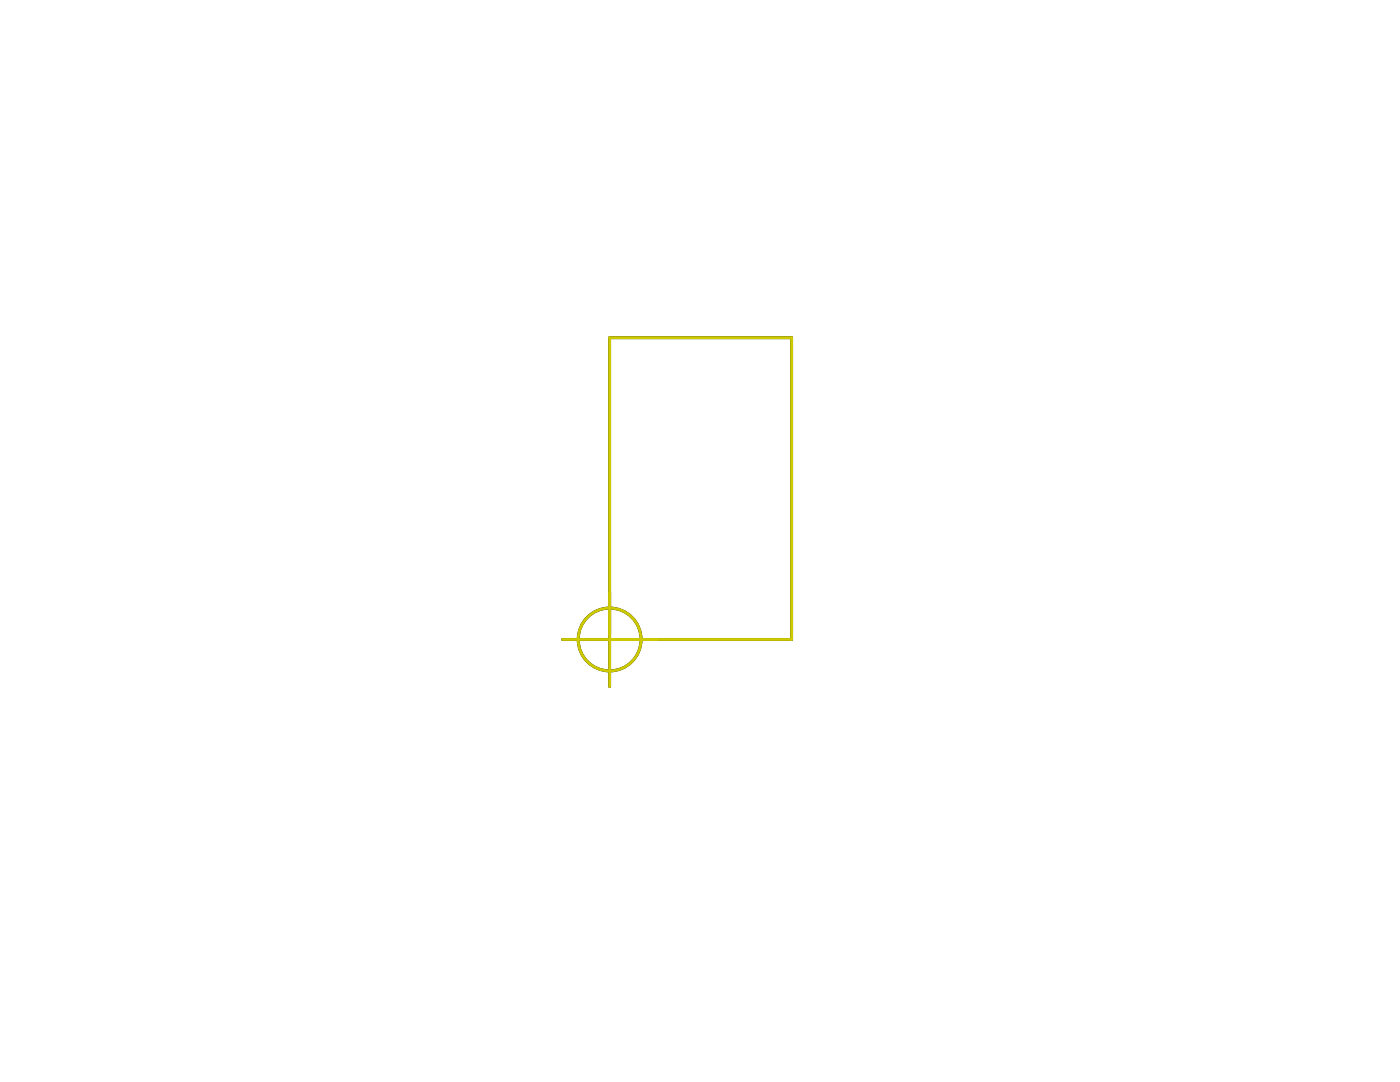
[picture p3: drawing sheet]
<svg xmlns="http://www.w3.org/2000/svg" width="279mm" height="216mm" viewBox="0 0 279 216" stroke-linecap="round" stroke-linejoin="round" font-family="sans-serif">
<g fill="none" stroke="#000" stroke-width=".56">
<path d="M112.3 127.6h45.7v-60.2h-36.3v69.6"/>
<circle cx="121.7" cy="127.6" r="6.3"/>
</g>
<g fill="none" stroke="#cdca00" stroke-width=".56">
<path d="M112.3 127.6h45.7v-60.2h-36.3v69.6"/>
<circle cx="121.7" cy="127.6" r="6.3"/>
</g>
</svg>
